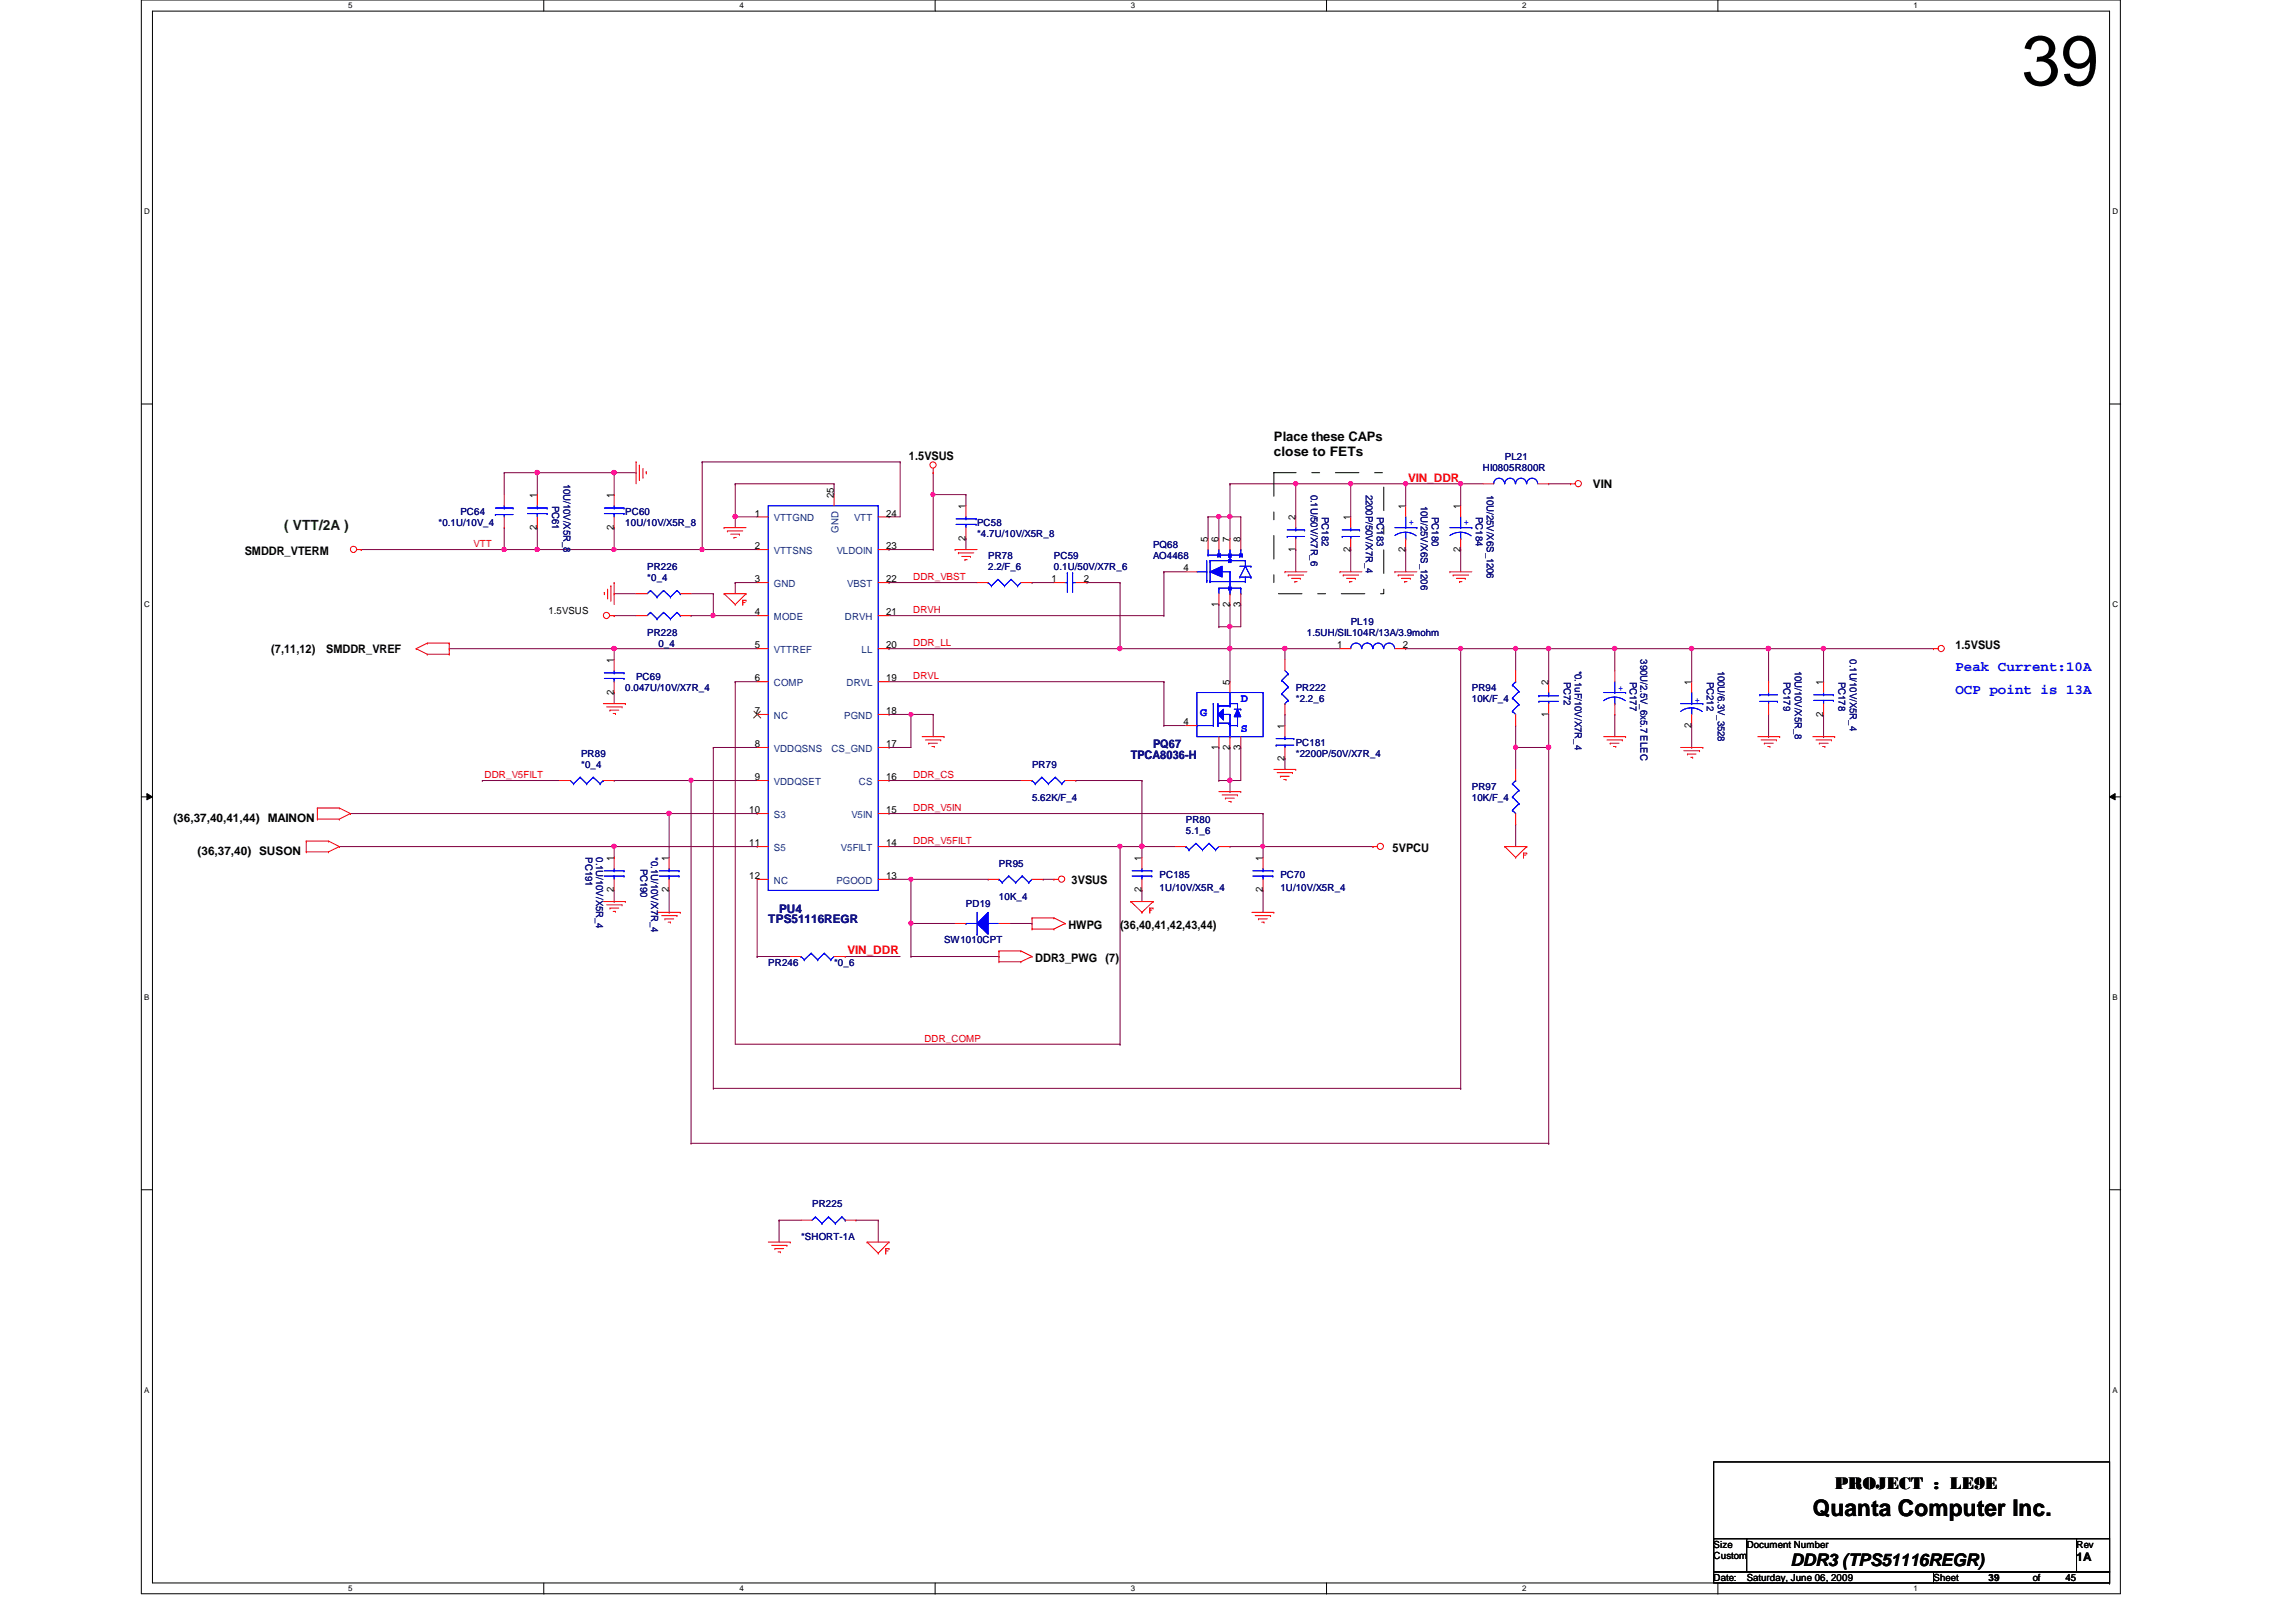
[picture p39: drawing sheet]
<svg xmlns="http://www.w3.org/2000/svg" width="297mm" height="210mm" viewBox="0 0 297 210" stroke-linecap="round" stroke-linejoin="round" font-family="sans-serif">
<defs><g id="words">
<text font-size="9.1" x="261.5" y="11">39</text>
<text font-size="3" x="234.5" y="196.2">Quanta Computer Inc.</text>
<g font-size="2.2">
<text x="237.4" y="192.7">PROJECT : LE9E</text>
<text x="231.6" y="202.6">DDR3 (TPS51116REGR)</text>
</g>
<text font-size="1.8" fill="#004000" x="36.8" y="68.6">( VTT/2A )</text>
<g font-size="1.8" fill="#00f">
<text x="253" y="86.9">Peak Current:10A</text>
<text x="253" y="89.7">OCP point is 13A</text>
</g>
<g font-size="1.7">
<text x="164.8" y="57.1">Place these CAPs</text>
<text x="164.8" y="59.1">close to FETs</text>
</g>
<g font-size="1.5">
<text x="117.6" y="59.5">1.5VSUS</text>
<text x="206.1" y="63.2">VIN</text>
<text x="31.7" y="71.9">SMDDR_VTERM</text>
<text x="253" y="83.9">1.5VSUS</text>
<text x="35.1" y="84.5">(7,11,12)</text>
<text x="42.2" y="84.5">SMDDR_VREF</text>
<text x="22.4" y="106.4">(36,37,40,41,44) MAINON</text>
<text x="25.6" y="110.7">(36,37,40) SUSON</text>
<text x="180.2" y="110.3">5VPCU</text>
<text x="138.6" y="114.4">3VSUS</text>
<text x="133.9" y="124.5">DDR3_PWG (7)</text>
<text x="138.2" y="120.2">HWPG</text>
<text x="144.9" y="120.2">(36,40,41,42,43,44)</text>
<text x="268.6" y="202">1A</text>
</g>
<g font-size="1.5" fill="#f00">
<text x="182.2" y="62.3">VIN_DDR</text>
<text x="109.6" y="123.5">VIN_DDR</text>
</g>
<g font-size="1.5" fill="#00f">
<text x="155.3" y="92.6">G</text>
<text x="160.5" y="90.9">D</text>
<text x="160.5" y="94.7">S</text>
</g>
<g font-size="1.5" fill="#000080">
<text x="146.3" y="98.2">TPCA8036-H</text>
<text x="149.2" y="96.8">PQ67</text>
<text x="99.4" y="119.5">TPS51116REGR</text>
<text x="100.8" y="118.1">PU4</text>
</g>
<g font-size="1.3" fill="#000080">
<text x="194.7" y="59.5">PL21</text>
<text x="71.5" y="65.4" transform="rotate(90 71.5 65.4)">PC61</text>
<text x="72.9" y="62.6" transform="rotate(90 72.9 62.6)">10U/10V/X5R_8</text>
<text x="169.6" y="64" transform="rotate(90 169.6 64)">0.1U/50V/X7R_6</text>
<text x="176.7" y="64" transform="rotate(90 176.7 64)">2200P/50V/X7R_4</text>
<text x="183.8" y="65.4" transform="rotate(90 183.8 65.4)">10U/25V/X6S_1206</text>
<text x="191.9" y="61">HI0805R800R</text>
<text x="192.4" y="64" transform="rotate(90 192.4 64)">10U/25V/X6S_1206</text>
<text x="56.7" y="68.1">*0.1U/10V_4</text>
<text x="59.6" y="66.6">PC64</text>
<text x="80.9" y="66.6">PC60</text>
<text x="80.9" y="68.1">10U/10V/X5R_8</text>
<text x="126.4" y="68.1">PC58</text>
<text x="126.4" y="69.5">*4.7U/10V/X5R_8</text>
<text x="149.2" y="70.9">PQ68</text>
<text x="171" y="66.9" transform="rotate(90 171 66.9)">PC182</text>
<text x="178.1" y="66.9" transform="rotate(90 178.1 66.9)">PC183</text>
<text x="185.2" y="66.9" transform="rotate(90 185.2 66.9)">PC180</text>
<text x="190.9" y="66.9" transform="rotate(90 190.9 66.9)">PC184</text>
<text x="83.7" y="73.7">PR226</text>
<text x="83.7" y="75.2">*0_4</text>
<text x="127.8" y="72.3">PR78</text>
<text x="127.8" y="73.7">2.2/F_6</text>
<text x="136.4" y="72.3">PC59</text>
<text x="136.4" y="73.7">0.1U/50V/X7R_6</text>
<text x="149.2" y="72.3">AO4468</text>
<text x="83.7" y="82.3">PR228</text>
<text x="85.2" y="83.7">0_4</text>
<text x="169.1" y="82.3">1.5UH/SIL104R/13A/3.9mohm</text>
<text x="174.7" y="80.9">PL19</text>
<text x="80.9" y="89.4">0.047U/10V/X7R_4</text>
<text x="82.3" y="88">PC69</text>
<text x="167.6" y="89.4">PR222</text>
<text x="190.4" y="89.4">PR94</text>
<text x="202.3" y="88.2" transform="rotate(90 202.3 88.2)">PC72</text>
<text x="203.7" y="86.8" transform="rotate(90 203.7 86.8)">*0.1uF/10V/X7R_4</text>
<text x="210.9" y="88.2" transform="rotate(90 210.9 88.2)">PC177</text>
<text x="212.3" y="85.3" transform="rotate(90 212.3 85.3)">390U/2.5V_6x5.7 ELEC</text>
<text x="220.8" y="88.2" transform="rotate(90 220.8 88.2)">PC212</text>
<text x="222.2" y="86.8" transform="rotate(90 222.2 86.8)">100U/6.3V_3528</text>
<text x="230.8" y="88.2" transform="rotate(90 230.8 88.2)">PC179</text>
<text x="232.2" y="86.8" transform="rotate(90 232.2 86.8)">10U/10V/X5R_8</text>
<text x="237.9" y="88.2" transform="rotate(90 237.9 88.2)">PC178</text>
<text x="239.3" y="85.3" transform="rotate(90 239.3 85.3)">0.1U/10V/X5R_4</text>
<text x="167.6" y="90.8">*2.2_6</text>
<text x="190.4" y="90.8">10K/F_4</text>
<text x="75.2" y="97.9">PR89</text>
<text x="75.2" y="99.4">*0_4</text>
<text x="133.5" y="99.4">PR79</text>
<text x="167.6" y="96.5">PC181</text>
<text x="167.6" y="97.9">*2200P/50V/X7R_4</text>
<text x="133.5" y="103.6">5.62K/F_4</text>
<text x="153.4" y="106.5">PR80</text>
<text x="153.4" y="107.9">5.1_6</text>
<text x="190.4" y="102.2">PR97</text>
<text x="190.4" y="103.6">10K/F_4</text>
<text x="75.7" y="111" transform="rotate(90 75.7 111)">PC191</text>
<text x="77.1" y="111" transform="rotate(90 77.1 111)">0.1U/10V/X5R_4</text>
<text x="82.8" y="112.4" transform="rotate(90 82.8 112.4)">PC190</text>
<text x="84.2" y="111" transform="rotate(90 84.2 111)">*0.1U/10V/X7R_4</text>
<text x="129.2" y="112.1">PR95</text>
<text x="150" y="113.6">PC185</text>
<text x="165.6" y="113.6">PC70</text>
<text x="125" y="117.4">PD19</text>
<text x="129.2" y="116.4">10K_4</text>
<text x="150" y="115.3">1U/10V/X5R_4</text>
<text x="165.6" y="115.3">1U/10V/X5R_4</text>
<text x="99.4" y="125">PR246</text>
<text x="107.9" y="125">*0_6</text>
<text x="122.1" y="122.1">SW1010CPT</text>
<text x="103.6" y="160.5">*SHORT-1A</text>
<text x="105.1" y="156.3">PR225</text>
</g>
<g font-size="1.3">
<text x="69.5" y="64.4" transform="rotate(-90 69.5 64.4)">1</text>
<text x="79.4" y="64.4" transform="rotate(-90 79.4 64.4)">1</text>
<text x="107.9" y="64.4" transform="rotate(-90 107.9 64.4)">25</text>
<text x="124.9" y="65.9" transform="rotate(-90 124.9 65.9)">1</text>
<text x="181.8" y="65.9" transform="rotate(-90 181.8 65.9)">1</text>
<text x="188.9" y="65.9" transform="rotate(-90 188.9 65.9)">1</text>
<text x="69.5" y="68.6" transform="rotate(-90 69.5 68.6)">2</text>
<text x="79.4" y="68.6" transform="rotate(-90 79.4 68.6)">2</text>
<text x="97.7" y="71.1">2</text>
<text x="97.7" y="66.8">1</text>
<text x="114.6" y="66.8">24</text>
<text x="114.6" y="71.1">23</text>
<text x="124.9" y="70" transform="rotate(-90 124.9 70)">2</text>
<text x="156.2" y="70.1" transform="rotate(-90 156.2 70.1)">5</text>
<text x="157.6" y="70.1" transform="rotate(-90 157.6 70.1)">6</text>
<text x="159.1" y="70.1" transform="rotate(-90 159.1 70.1)">7</text>
<text x="160.5" y="70.1" transform="rotate(-90 160.5 70.1)">8</text>
<text x="167.6" y="71.4" transform="rotate(-90 167.6 71.4)">1</text>
<text x="167.6" y="67.3" transform="rotate(-90 167.6 67.3)">2</text>
<text x="174.7" y="71.4" transform="rotate(-90 174.7 71.4)">2</text>
<text x="174.7" y="67.3" transform="rotate(-90 174.7 67.3)">1</text>
<text x="181.8" y="71.4" transform="rotate(-90 181.8 71.4)">2</text>
<text x="188.9" y="71.4" transform="rotate(-90 188.9 71.4)">2</text>
<text x="97.7" y="75.4">3</text>
<text x="114.6" y="75.4">22</text>
<text x="136.1" y="75.4">1</text>
<text x="140.2" y="75.4">2</text>
<text x="153.1" y="74">4</text>
<text x="70.9" y="79.4">1.5VSUS</text>
<text x="97.7" y="79.6">4</text>
<text x="97.7" y="83.9">5</text>
<text x="114.6" y="83.9">20</text>
<text x="114.6" y="79.6">21</text>
<text x="157.6" y="78.5" transform="rotate(-90 157.6 78.5)">1</text>
<text x="159.1" y="78.5" transform="rotate(-90 159.1 78.5)">2</text>
<text x="160.5" y="78.5" transform="rotate(-90 160.5 78.5)">3</text>
<text x="173" y="83.9">1</text>
<text x="181.5" y="83.9">2</text>
<text x="79.4" y="89.9" transform="rotate(-90 79.4 89.9)">2</text>
<text x="79.4" y="85.8" transform="rotate(-90 79.4 85.8)">1</text>
<text x="97.7" y="88.2">6</text>
<text x="114.6" y="88.2">19</text>
<text x="159.1" y="88.6" transform="rotate(-90 159.1 88.6)">5</text>
<text x="200.3" y="88.6" transform="rotate(-90 200.3 88.6)">2</text>
<text x="218.8" y="88.6" transform="rotate(-90 218.8 88.6)">1</text>
<text x="235.9" y="88.6" transform="rotate(-90 235.9 88.6)">1</text>
<text x="97.7" y="92.4">7</text>
<text x="114.6" y="92.4">18</text>
<text x="153.1" y="93.9">4</text>
<text x="166.2" y="94.3" transform="rotate(-90 166.2 94.3)">1</text>
<text x="200.3" y="92.8" transform="rotate(-90 200.3 92.8)">1</text>
<text x="218.8" y="94.1" transform="rotate(-90 218.8 94.1)">2</text>
<text x="235.9" y="92.8" transform="rotate(-90 235.9 92.8)">2</text>
<text x="97.7" y="101">9</text>
<text x="97.7" y="96.7">8</text>
<text x="114.6" y="96.7">17</text>
<text x="114.6" y="101">16</text>
<text x="157.6" y="97" transform="rotate(-90 157.6 97)">1</text>
<text x="159.1" y="97" transform="rotate(-90 159.1 97)">2</text>
<text x="160.5" y="97" transform="rotate(-90 160.5 97)">3</text>
<text x="166.2" y="98.4" transform="rotate(-90 166.2 98.4)">2</text>
<text x="96.9" y="105.2">10</text>
<text x="114.6" y="105.2">15</text>
<text x="79.4" y="111.4" transform="rotate(-90 79.4 111.4)">1</text>
<text x="86.5" y="111.4" transform="rotate(-90 86.5 111.4)">1</text>
<text x="96.9" y="113.7">12</text>
<text x="96.9" y="109.5">11</text>
<text x="114.6" y="109.5">14</text>
<text x="114.6" y="113.7">13</text>
<text x="147.7" y="111.4" transform="rotate(-90 147.7 111.4)">1</text>
<text x="163.4" y="111.4" transform="rotate(-90 163.4 111.4)">1</text>
<text x="79.4" y="115.5" transform="rotate(-90 79.4 115.5)">2</text>
<text x="86.5" y="115.5" transform="rotate(-90 86.5 115.5)">2</text>
<text x="147.7" y="115.5" transform="rotate(-90 147.7 115.5)">2</text>
<text x="163.4" y="115.5" transform="rotate(-90 163.4 115.5)">2</text>
<text x="221.7" y="201.8">Custom</text>
<text x="221.7" y="200.3">Size</text>
<text x="226" y="200.3">Document Number</text>
<text x="268.6" y="200.3">Rev</text>
<text x="221.7" y="204.6">Date:</text>
<text x="226" y="204.6">Saturday, June 06, 2009</text>
<text x="250.1" y="204.6">Sheet</text>
<text x="257.3" y="204.6">39</text>
<text x="263" y="204.6">of</text>
<text x="267.2" y="204.6">45</text>
</g>
<g font-size="1.3" fill="#f00">
<text x="61.3" y="70.8">VTT</text>
<text x="118.1" y="75.1">DDR_VBST</text>
<text x="118.1" y="83.7">DDR_LL</text>
<text x="118.1" y="79.4">DRVH</text>
<text x="118.1" y="87.9">DRVL</text>
<text x="62.7" y="100.7">DDR_V5FILT</text>
<text x="118.1" y="100.7">DDR_CS</text>
<text x="118.1" y="105">DDR_V5IN</text>
<text x="118.1" y="109.3">DDR_V5FILT</text>
<text x="119.6" y="134.8">DDR_COMP</text>
</g>
<g font-size="1.3" fill="#004080">
<text x="100.1" y="71.7">VTTSNS</text>
<text x="100.1" y="67.5">VTTGND</text>
<text x="108.2" y="71.7">VLDOIN</text>
<text x="108.5" y="68.9" transform="rotate(-90 108.5 68.9)">GND</text>
<text x="110.5" y="67.5">VTT</text>
<text x="100.1" y="76">GND</text>
<text x="109.6" y="76">VBST</text>
<text x="100.1" y="80.3">MODE</text>
<text x="109.3" y="80.3">DRVH</text>
<text x="100.1" y="88.8">COMP</text>
<text x="100.1" y="84.5">VTTREF</text>
<text x="109.5" y="88.8">DRVL</text>
<text x="111.5" y="84.5">LL</text>
<text x="100.1" y="93">NC</text>
<text x="109.2" y="93">PGND</text>
<text x="100.1" y="101.6">VDDQSET</text>
<text x="100.1" y="97.3">VDDQSNS</text>
<text x="107.6" y="97.3">CS_GND</text>
<text x="111.1" y="101.6">CS</text>
<text x="100.1" y="105.9">S3</text>
<text x="110.1" y="105.9">V5IN</text>
<text x="100.1" y="110.2">S5</text>
<text x="108.8" y="110.2">V5FILT</text>
<text x="100.1" y="114.4">NC</text>
<text x="108.2" y="114.4">PGOOD</text>
</g>
<g font-size="1.3" fill="#00f">
<text x="182.3" y="67.9">+</text>
<text x="189.4" y="67.9">+</text>
<text x="209.3" y="89.4">+</text>
<text x="219.3" y="91">+</text>
</g>
<g font-size="1">
<text x="45" y="1.1">5</text>
<text x="95.7" y="1.1">4</text>
<text x="146.3" y="1.1">3</text>
<text x="196.9" y="1.1">2</text>
<text x="247.6" y="1.1">1</text>
<text x="18.7" y="27.7">D</text>
<text x="273.3" y="27.7">D</text>
<text x="18.7" y="78.6">C</text>
<text x="273.3" y="78.6">C</text>
<text x="18.7" y="129.4">B</text>
<text x="273.3" y="129.4">B</text>
<text x="18.7" y="180.3">A</text>
<text x="273.3" y="180.3">A</text>
<text x="45" y="205.9">5</text>
<text x="95.7" y="205.9">4</text>
<text x="146.3" y="205.9">3</text>
<text x="196.9" y="205.9">2</text>
<text x="247.6" y="205.9">1</text>
</g>
</g></defs>
<path d="M18.3 0h256v206.2h-256zM19.7 1.4h253.2v203.5h-253.2z" fill="none" stroke="#000" stroke-width=".13"/>
<g fill="#fff">
<path d="M45 .2h.6v1.1h-.6z"/>
<path d="M45 205h.6v1.2h-.6z"/>
</g>
<path d="M70.4 0v1.4M70.4 204.9v1.4" fill="none" stroke="#000" stroke-width=".13"/>
<g fill="#fff">
<path d="M95.7 .2h.5v1.1h-.5z"/>
<path d="M95.7 205h.5v1.2h-.5z"/>
</g>
<path d="M121 0v1.4M121 204.9v1.4" fill="none" stroke="#000" stroke-width=".13"/>
<g fill="#fff">
<path d="M146.3 .2h.6v1.1h-.6z"/>
<path d="M146.3 205h.6v1.2h-.6z"/>
</g>
<path d="M171.6 0v1.4M171.6 204.9v1.4" fill="none" stroke="#000" stroke-width=".13"/>
<g fill="#fff">
<path d="M196.9 .2h.6v1.1h-.6z"/>
<path d="M196.9 205h.6v1.2h-.6z"/>
</g>
<path d="M222.2 0v1.4M222.2 204.9v1.4" fill="none" stroke="#000" stroke-width=".13"/>
<g fill="#fff">
<path d="M247.6 .2h.5v1.1h-.5z"/>
<path d="M247.6 205h.5v1.2h-.5z"/>
<path d="M18.7 26.8h.7v1.2h-.7z"/>
<path d="M273.3 26.8h.7v1.2h-.7z"/>
<path d="M18.7 77.7h.7v1.1h-.7z"/>
<path d="M273.3 77.7h.7v1.1h-.7z"/>
</g>
<path d="M18.3 52.3h1.4M272.9 52.3h1.5" fill="none" stroke="#000" stroke-width=".13"/>
<g fill="#fff">
<path d="M18.7 128.5h.6v1.2h-.6z"/>
<path d="M273.3 128.5h.7v1.2h-.7z"/>
</g>
<path d="M18.3 103.1h1.4M19 102.7l.7 .4-.7 .4zM272.9 103.1l.7-.4v.8zM272.9 103.1h1.5" fill="none" stroke="#000" stroke-width=".13"/>
<path d="M19 102.7l.7 .4-.7 .4zM272.9 103.1l.7-.4v.8z" fill="#000"/>
<g fill="#fff">
<path d="M18.7 179.4h.6v1.1h-.6z"/>
<path d="M273.3 179.4h.6v1.1h-.6z"/>
</g>
<path d="M18.3 154h1.4M272.9 154h1.5" fill="none" stroke="#000" stroke-width=".13"/>
<path d="M167.6 71.1h.1M167.6 62.6h.1M167.6 62.6v4.3M167.6 71.1v2.9M167.6 62.6h7.1M174.7 62.6h.1M174.7 71.1h.1M174.7 62.6v4.3M174.7 71.1v2.9" fill="none" stroke="#800040" stroke-width=".13"/>
<circle cx="167.6" cy="62.6" r=".27" fill="#f0f"/>
<circle cx="167.6" cy="62.6" r=".27" fill="none" stroke="#f0f" stroke-width=".13"/>
<path d="M174.7 62.6h.1M174.7 62.6h7.2M181.9 62.6h.1M181.9 62.6v2.8" fill="none" stroke="#800040" stroke-width=".13"/>
<circle cx="181.8" cy="62.6" r=".27" fill="#f0f"/>
<circle cx="181.8" cy="62.6" r=".27" fill="none" stroke="#f0f" stroke-width=".13"/>
<circle cx="174.7" cy="62.6" r=".27" fill="#f0f"/>
<circle cx="174.7" cy="62.6" r=".27" fill="none" stroke="#f0f" stroke-width=".13"/>
<path d="M159.1 62.6h.1M159.1 62.6h8.5M181.9 71.1h.1M181.9 71.1v2.9M189 62.6h.1M189 71.1h.1M189 62.6h2.9M189 62.6v2.8M189 71.1v2.9M200.4 62.6h.1M200.4 62.6h2.8" fill="none" stroke="#800040" stroke-width=".13"/>
<circle cx="189" cy="62.6" r=".27" fill="#f0f"/>
<circle cx="189" cy="62.6" r=".27" fill="none" stroke="#f0f" stroke-width=".13"/>
<path d="M181.9 62.6h.1M181.9 62.6h7.1M166.2 83.9h.1M166.2 83.9v1.4M166.2 83.9h7.2M228.8 83.9h21.3M235.9 83.9h.1M250.1 83.9h.1" fill="none" stroke="#800040" stroke-width=".13"/>
<circle cx="228.8" cy="83.9" r=".29" fill="#f0f"/>
<circle cx="228.8" cy="83.9" r=".29" fill="none" stroke="#f0f" stroke-width=".13"/>
<circle cx="235.9" cy="83.9" r=".29" fill="#f0f"/>
<circle cx="235.9" cy="83.9" r=".29" fill="none" stroke="#f0f" stroke-width=".13"/>
<g fill="none" stroke="#800040" stroke-width=".13">
<path d="M200.4 83.9h8.5M208.9 92.5h.1M208.9 83.9h.1M208.9 83.9v2.9M208.9 92.5v2.8M228.8 88.2h.1M228.8 95.3h.1M228.8 83.9v4.3M228.8 92.5v2.8M235.9 88.2h.1M235.9 95.3h.1M235.9 83.9v4.3"/>
<path d="M235.9 92.5v2.8"/>
</g>
<circle cx="200.3" cy="83.9" r=".29" fill="#f0f"/>
<circle cx="200.3" cy="83.9" r=".29" fill="none" stroke="#f0f" stroke-width=".13"/>
<circle cx="208.9" cy="83.9" r=".29" fill="#f0f"/>
<circle cx="208.9" cy="83.9" r=".29" fill="none" stroke="#f0f" stroke-width=".13"/>
<path d="M107.9 62.6h.1M107.9 62.6v1.4M115 96.7h.1M117.9 92.5h.1M117.9 92.5v4.2h-2.9" fill="none" stroke="#800040" stroke-width=".13"/>
<circle cx="117.9" cy="92.5" r=".26" fill="#f0f"/>
<circle cx="117.9" cy="92.5" r=".26" fill="none" stroke="#f0f" stroke-width=".13"/>
<g fill="none" stroke="#800040" stroke-width=".13">
<path d="M90.8 71.1h.1M90.8 71.1h7.2M95.1 66.9h.1M95.1 75.4h.1M95.1 75.4h2.9M95.1 66.9h2.9M95.1 66.9v1.4M95.1 75.4v1.4M115 71.1h.1M115 71.1h5.7M125 64h.1M125 64v1.4"/>
<path d="M140.6 75.4h.1M140.6 75.4h4.3M79.5 83.9h.1M79.5 83.9h18.5M117.9 92.5h.1M117.9 92.5h2.8M62.4 101h.1M62.4 101h9.9M147.7 109.6h.1M147.7 109.6v1.4"/>
</g>
<circle cx="90.8" cy="71.1" r=".27" fill="#f0f"/>
<circle cx="90.8" cy="71.1" r=".27" fill="none" stroke="#f0f" stroke-width=".13"/>
<path d="M79.5 89.6h.1M79.5 83.9h.1M79.5 83.9v1.4M79.5 89.6v1.5" fill="none" stroke="#800040" stroke-width=".13"/>
<circle cx="79.4" cy="83.9" r=".29" fill="#f0f"/>
<circle cx="79.4" cy="83.9" r=".29" fill="none" stroke="#f0f" stroke-width=".13"/>
<path d="M90.8 59.8h.1M90.8 59.8h25.7M90.8 59.8v11.3M116.5 59.8h.1M116.5 59.8v7.1M115 92.5h.1M115 92.5h2.9M120.7 92.5h.1M120.7 92.5v2.8M115 113.8h2.9M117.9 113.8h.1" fill="none" stroke="#800040" stroke-width=".13"/>
<circle cx="117.9" cy="113.8" r=".26" fill="#f0f"/>
<circle cx="117.9" cy="113.8" r=".26" fill="none" stroke="#f0f" stroke-width=".13"/>
<path d="M120.7 71.1h.1M120.7 61.2h.1M120.7 64h.1M120.7 61.2v9.9M120.7 64h4.3M115 105.3h.1M115 105.3h48.4M163.4 109.6h.1M163.4 109.6v1.4" fill="none" stroke="#800040" stroke-width=".13"/>
<circle cx="120.7" cy="64" r=".26" fill="#f0f"/>
<circle cx="120.7" cy="64" r=".26" fill="none" stroke="#f0f" stroke-width=".13"/>
<g fill="none" stroke="#800040" stroke-width=".13">
<path d="M95.1 62.6h.1M95.1 62.6v4.3M115 75.4h.1M115 75.4h11.4M92.3 96.7h.1M92.3 96.7v44.1M92.3 96.7h5.7M95.1 88.2h.1M95.1 88.2v46.9M95.1 88.2h2.9M144.9 109.6v25.5M144.9 135.1h.1"/>
<path d="M92.3 140.8h.1"/>
</g>
<circle cx="95.1" cy="66.8" r=".27" fill="#f0f"/>
<circle cx="95.1" cy="66.8" r=".27" fill="none" stroke="#f0f" stroke-width=".13"/>
<path d="M95.1 62.6h.1M95.1 62.6h12.8M115 66.9h.1M115 66.9h1.5M133.5 75.4h.1M133.5 75.4h2.9M115 101h.1M115 101h17.1M139.2 101h.1M139.2 101h8.5M147.7 109.6h.1M147.7 109.6h4.3" fill="none" stroke="#800040" stroke-width=".13"/>
<circle cx="147.7" cy="109.5" r=".27" fill="#f0f"/>
<circle cx="147.7" cy="109.5" r=".27" fill="none" stroke="#f0f" stroke-width=".13"/>
<path d="M147.7 101h.1M147.7 101v8.6" fill="none" stroke="#800040" stroke-width=".13"/>
<circle cx="147.7" cy="109.5" r=".27" fill="#f0f"/>
<circle cx="147.7" cy="109.5" r=".27" fill="none" stroke="#f0f" stroke-width=".13"/>
<path d="M79.5 71.1h.1M79.5 71.1h11.3" fill="none" stroke="#800040" stroke-width=".13"/>
<circle cx="79.4" cy="71.1" r=".27" fill="#f0f"/>
<circle cx="79.4" cy="71.1" r=".27" fill="none" stroke="#f0f" stroke-width=".13"/>
<path d="M79.5 111h.1M79.5 109.6v1.4M117.9 119.5h.1M117.9 113.8v5.7M135 113.8h.1M135 113.8h1.4M117.9 123.8h11.3M129.2 123.8h.1" fill="none" stroke="#800040" stroke-width=".13"/>
<circle cx="117.8" cy="119.5" r=".27" fill="#f0f"/>
<circle cx="117.8" cy="119.5" r=".27" fill="none" stroke="#f0f" stroke-width=".13"/>
<path d="M125 69.7h.1M125 69.7v1.4M144.9 83.9h.1M144.9 83.9h14.2" fill="none" stroke="#800040" stroke-width=".13"/>
<circle cx="159.1" cy="83.9" r=".29" fill="#f0f"/>
<circle cx="159.1" cy="83.9" r=".29" fill="none" stroke="#f0f" stroke-width=".13"/>
<circle cx="144.9" cy="83.9" r=".29" fill="#f0f"/>
<circle cx="144.9" cy="83.9" r=".29" fill="none" stroke="#f0f" stroke-width=".13"/>
<g fill="none" stroke="#800040" stroke-width=".13">
<path d="M79.5 79.7h.1M79.5 79.7h2.8M92.3 79.7h.1M92.3 79.7h5.7M144.9 75.4h.1M144.9 75.4v8.5h-29.9M58.1 83.9h.1M58.1 83.9h21.4M115 83.9h.1M159.1 83.9h.1M159.1 83.9h7.1M95.1 135.1h49.8"/>
<path d="M144.9 135.1h.1"/>
</g>
<circle cx="166.2" cy="83.9" r=".29" fill="#f0f"/>
<circle cx="166.2" cy="83.9" r=".29" fill="none" stroke="#f0f" stroke-width=".13"/>
<path d="M189 83.9v56.9M92.3 140.8h96.7M189 140.8h.1" fill="none" stroke="#800040" stroke-width=".13"/>
<circle cx="189" cy="83.9" r=".27" fill="#f0f"/>
<circle cx="189" cy="83.9" r=".27" fill="none" stroke="#f0f" stroke-width=".13"/>
<g fill="none" stroke="#800040" stroke-width=".13">
<path d="M157.7 78.2h.1M157.7 78.2v2.9M159.1 66.9h.1M159.1 66.9v2.8M160.5 78.2h.1M160.5 78.2v2.9h-1.4M159.1 81.1h.1M166.2 92.5h.1M166.2 98.2h.1M166.2 92.5v1.4M166.2 98.2v1.4M189 83.9h.1"/>
<path d="M189 83.9h7.1M196.1 83.9h.1M196.1 83.9v2.9M200.4 83.9h.1M200.4 83.9v4.3M79.5 116.7h.1M79.5 115.2v1.5M147.7 115.2h.1M147.7 115.2v1.5M159.1 109.6h.1M159.1 109.6h4.3M163.4 115.2h.1"/>
<path d="M163.4 115.2v2.9M196.1 106.7h.1M196.1 106.7v2.9"/>
</g>
<circle cx="159.1" cy="66.8" r=".27" fill="#f0f"/>
<circle cx="159.1" cy="66.8" r=".27" fill="none" stroke="#f0f" stroke-width=".13"/>
<path d="M156.3 66.9h.1M156.3 66.9v2.8M156.3 66.9h1.4M157.7 66.9h.1M157.7 66.9v2.8" fill="none" stroke="#800040" stroke-width=".13"/>
<circle cx="157.7" cy="66.8" r=".27" fill="#f0f"/>
<circle cx="157.7" cy="66.8" r=".27" fill="none" stroke="#f0f" stroke-width=".13"/>
<path d="M115 79.7h35.6M150.6 74h.1M150.6 79.7h.1M150.6 74h2.8M150.6 74v5.7M159.1 66.9h.1M159.1 66.9h1.4M160.5 66.9h.1M160.5 66.9v2.8M159.1 81.1h.1M159.1 81.1v2.8" fill="none" stroke="#800040" stroke-width=".13"/>
<circle cx="159.1" cy="81.1" r=".27" fill="#f0f"/>
<circle cx="159.1" cy="81.1" r=".27" fill="none" stroke="#f0f" stroke-width=".13"/>
<g fill="none" stroke="#800040" stroke-width=".13">
<path d="M115 88.2h35.6M150.6 88.2h.1M150.6 93.9h.1M150.6 88.2v5.7M150.6 93.9h2.8M157.7 96.7h.1M157.7 96.7v4.3M159.1 83.9h.1M159.1 96.7h.1M159.1 83.9v4.3M159.1 96.7v4.3M160.5 96.7h.1"/>
<path d="M160.5 96.7v4.3h-1.4M159.1 101h.1"/>
</g>
<circle cx="159.1" cy="101" r=".29" fill="#f0f"/>
<circle cx="159.1" cy="101" r=".29" fill="none" stroke="#f0f" stroke-width=".13"/>
<path d="M157.7 66.9h.1M159.1 62.6h.1M159.1 78.2h.1M159.1 62.6v4.3h-1.4M159.1 78.2v2.9h-1.4M157.7 81.1h.1M196.1 83.9h.1M196.1 83.9h4.3M157.7 101h.1M157.7 101h1.4v1.4M159.1 102.4h.1" fill="none" stroke="#800040" stroke-width=".13"/>
<circle cx="196.1" cy="83.9" r=".27" fill="#f0f"/>
<circle cx="196.1" cy="83.9" r=".27" fill="none" stroke="#f0f" stroke-width=".13"/>
<path d="M65.2 68.3h.1M65.2 68.3v2.8M69.5 68.3h.1M69.5 71.1h.1M69.5 68.3v2.8M79.5 68.3h.1M79.5 68.3v2.8h-10" fill="none" stroke="#800040" stroke-width=".13"/>
<circle cx="69.5" cy="71.1" r=".27" fill="#f0f"/>
<circle cx="69.5" cy="71.1" r=".27" fill="none" stroke="#f0f" stroke-width=".13"/>
<path d="M65.2 71.1h.1M65.2 71.1h4.3" fill="none" stroke="#800040" stroke-width=".13"/>
<circle cx="65.2" cy="71.1" r=".27" fill="#f0f"/>
<circle cx="65.2" cy="71.1" r=".27" fill="none" stroke="#f0f" stroke-width=".13"/>
<path d="M46.7 71.1h.1M46.7 71.1h18.5M65.2 61.2h.1M65.2 61.2v2.8M65.2 61.2h4.3M69.5 61.2h.1" fill="none" stroke="#800040" stroke-width=".13"/>
<circle cx="69.5" cy="61.1" r=".29" fill="#f0f"/>
<circle cx="69.5" cy="61.1" r=".29" fill="none" stroke="#f0f" stroke-width=".13"/>
<path d="M69.5 64h.1M79.5 61.2h.1M79.5 61.2h-10v2.8" fill="none" stroke="#800040" stroke-width=".13"/>
<circle cx="79.4" cy="61.1" r=".29" fill="#f0f"/>
<circle cx="79.4" cy="61.1" r=".29" fill="none" stroke="#f0f" stroke-width=".13"/>
<path d="M79.5 64h.1M79.5 76.8h.1M79.5 76.8h2.8M82.3 61.2h.1M82.3 61.2h-2.8v2.8M89.4 76.8h2.9M92.3 76.8h.1M92.3 79.7h.1M92.3 76.8v2.9" fill="none" stroke="#800040" stroke-width=".13"/>
<circle cx="92.2" cy="79.6" r=".27" fill="#f0f"/>
<circle cx="92.2" cy="79.6" r=".27" fill="none" stroke="#f0f" stroke-width=".13"/>
<path d="M89.4 79.7h.1M89.4 79.7h2.9M196.1 96.7h.1M196.1 96.7h4.3M200.4 96.7h.1M200.4 92.5v4.2M89.4 101v47M89.4 148h.1M89.4 148h111M200.4 148h.1" fill="none" stroke="#800040" stroke-width=".13"/>
<circle cx="200.3" cy="96.7" r=".29" fill="#f0f"/>
<circle cx="200.3" cy="96.7" r=".29" fill="none" stroke="#f0f" stroke-width=".13"/>
<path d="M196.1 93.9h.1M196.1 93.9v2.8" fill="none" stroke="#800040" stroke-width=".13"/>
<circle cx="196.1" cy="96.7" r=".27" fill="#f0f"/>
<circle cx="196.1" cy="96.7" r=".27" fill="none" stroke="#f0f" stroke-width=".13"/>
<path d="M89.4 101h.1M89.4 101h8.6" fill="none" stroke="#800040" stroke-width=".13"/>
<circle cx="89.4" cy="101" r=".27" fill="#f0f"/>
<circle cx="89.4" cy="101" r=".27" fill="none" stroke="#f0f" stroke-width=".13"/>
<g fill="none" stroke="#800040" stroke-width=".13">
<path d="M181.9 83.9h.1M181.9 83.9h7.1M196.1 96.7h.1M196.1 96.7v2.9M200.4 96.7v51.3M79.5 101h.1M79.5 101h9.9M115 109.6h29.9M144.9 109.6h.1M100.8 157.9h.1M100.8 157.9v2.8M100.8 157.9h2.8"/>
<path d="M110.7 157.9h.1M110.7 157.9h2.9M113.6 157.9h.1M113.6 157.9v2.8M200.4 148h.1"/>
</g>
<circle cx="144.9" cy="109.5" r=".27" fill="#f0f"/>
<circle cx="144.9" cy="109.5" r=".27" fill="none" stroke="#f0f" stroke-width=".13"/>
<path d="M144.9 109.6h2.8M147.7 109.6h.1" fill="none" stroke="#800040" stroke-width=".13"/>
<circle cx="147.7" cy="109.5" r=".27" fill="#f0f"/>
<circle cx="147.7" cy="109.5" r=".27" fill="none" stroke="#f0f" stroke-width=".13"/>
<path d="M79.5 109.6h18.5M98 109.6h.1M117.9 119.5h.1M117.9 113.8h9.9M117.9 119.5h5.7M117.9 119.5v4.3M127.8 113.8h.1M130.7 119.5h2.8M133.5 119.5h.1M117.9 123.8h.1" fill="none" stroke="#800040" stroke-width=".13"/>
<circle cx="79.4" cy="109.5" r=".27" fill="#f0f"/>
<circle cx="79.4" cy="109.5" r=".27" fill="none" stroke="#f0f" stroke-width=".13"/>
<path d="M208.9 83.9h10M218.9 83.9h.1M86.6 118.1h.1M86.6 105.3h.1M86.6 105.3v5.7M86.6 115.2v2.9M86.6 105.3h11.4M98 105.3h.1" fill="none" stroke="#800040" stroke-width=".13"/>
<circle cx="218.8" cy="83.9" r=".29" fill="#f0f"/>
<circle cx="218.8" cy="83.9" r=".29" fill="none" stroke="#f0f" stroke-width=".13"/>
<path d="M218.9 83.9h.1M218.9 83.9v4.3M218.9 83.9h9.9M228.8 83.9h.1" fill="none" stroke="#800040" stroke-width=".13"/>
<circle cx="228.8" cy="83.9" r=".29" fill="#f0f"/>
<circle cx="228.8" cy="83.9" r=".29" fill="none" stroke="#f0f" stroke-width=".13"/>
<path d="M218.9 96.7h.1M218.9 93.9v2.8M98 113.8v10M163.4 109.6h14.2M177.6 109.6h.1M98 123.8h.1M98 123.8h4.2M109.3 123.8h.1M109.3 123.8h7.2" fill="none" stroke="#800040" stroke-width=".13"/>
<circle cx="163.4" cy="109.5" r=".26" fill="#f0f"/>
<circle cx="163.4" cy="109.5" r=".26" fill="none" stroke="#f0f" stroke-width=".13"/>
<path d="M45.3 105.3h41.3M86.6 105.3h.1M163.4 105.3h.1M163.4 105.3v4.3" fill="none" stroke="#800040" stroke-width=".13"/>
<circle cx="86.5" cy="105.3" r=".29" fill="#f0f"/>
<circle cx="86.5" cy="105.3" r=".29" fill="none" stroke="#f0f" stroke-width=".13"/>
<path d="M43.9 109.6h35.6M79.5 109.6h.1" fill="none" stroke="#800040" stroke-width=".13"/>
<g fill="none" stroke="#f00" stroke-width=".13">
<path d="M82.3 59.8h.1M82.3 59.8v2.8M46.2 71.1h.5M46.7 71.1h.1M78.2 76.7h.1M78.2 76.7v.3M78.6 77.4h.1M78.6 76.2v1.2M78.9 79.7h.6M79 75.8h.1M79 75.8v2M79.5 79.7h.1"/>
<path d="M79.5 75.4h.1M79.5 64v1.4M79.5 66.9v1.4M79.5 75.4v2.8M82.7 60.2h.1M82.7 60.2v2M83.2 61.8h.1M83.2 60.6v1.2M83.6 61h.1M83.6 61v.3M93.7 68.3h.1M93.7 76.8h.1"/>
<path d="M93.7 68.3h2.8M93.7 76.8h2.8M93.7 76.8l1.4 1.4M94.1 68.7h.1M94.1 68.7h2M94.5 69.1h1.2M95 69.6h.1M95 69.6h.2M95.1 78.2h.1M95.7 69.1h.1M96.1 77.7h.1M96.1 78.2h.1"/>
<path d="M96.1 78h.1M96.1 77.7h.4M96.1 77.7v.5M96.1 78h.3M96.5 76.8h.1M96.5 77.7h.1M96.5 76.8l-1.4 1.4M120.7 61.2h.1M120.7 60.6v.6M123.6 71.1h.1M123.6 71.1h2.8M124 71.5h.1"/>
<path d="M124 71.5h2M124.4 72h1.2M124.8 72.4h.1M124.8 72.4h.3M125.6 72h.1M166.2 74h.1M166.2 74h2.9M166.7 74.4h.1M166.7 74.4h2M167.1 74.8h1.1M167.5 75.3h.1M167.5 75.3h.3"/>
<path d="M168.2 74.8h.1M173.4 74h.1M173.4 74h2.8M173.8 74.4h.1M173.8 74.4h2M174.2 74.8h1.1M174.6 75.3h.1M174.6 75.3h.3M175.3 74.8h.1M180.5 74h.1M180.5 74h2.8M180.9 74.4h.1"/>
<path d="M180.9 74.4h2M181.3 74.8h1.2M181.7 75.3h.1M181.7 75.3h.3M182.5 74.8h.1M187.6 74h.1M187.6 74h2.8M188 74.4h.1M188 74.4h2M188.4 74.8h1.2M188.8 75.3h.1M188.8 75.3h.3"/>
<path d="M189.6 74.8h.1M203.2 62.6h.1M203.2 62.6h.6M53.8 83.9h.1M53.8 83.9l1.5 .8M55.3 84.7h.1M55.3 83.2h.1M55.3 84.7h2.8M55.3 83.2l-1.5 .7M55.3 83.2h2.8M58.1 83.2h.1M58.1 84.7h.1"/>
<path d="M58.1 83.2v1.5M78.1 91.1h2.8M78.5 91.5h2M78.9 91.9h.1M78.9 91.9h1.1M79.3 92.3h.3M79.6 92.3h.1M80.5 91.5h.1M80.9 91.1h.1M119.3 95.3h2.8M119.7 95.8h2M120.1 96.2h.1"/>
<path d="M120.1 96.2h1.2M120.6 96.6h.3M120.9 96.6h.1M121.7 95.8h.1M122.1 95.3h.1M164.8 99.6h2.8M165.2 100h2M167.2 100h.1M167.6 99.6h.1M207.5 95.3h2.8M207.9 95.8h2M208.3 96.2h.1"/>
<path d="M208.3 96.2h1.2M208.7 96.6h.3M209 96.6h.1M209.9 95.8h.1M210.3 95.3h.1M217.4 96.7h2.9M217.8 97.2h2.1M218.3 97.6h.1M218.3 97.6h1.1M218.7 98h.3M219 98h.1M219.9 97.2h.1"/>
<path d="M220.3 96.7h.1M227.4 95.3h2.8M227.8 95.8h2M228.3 96.2h.1M228.3 96.2h1.1M228.7 96.6h.3M229 96.6h.1M229.8 95.8h.1M230.2 95.3h.1M234.5 95.3h2.9M234.9 95.8h2M235.4 96.2h.1"/>
<path d="M235.4 96.2h1.1M235.8 96.6h.3M236.1 96.6h.1M236.9 95.8h.1M237.4 95.3h.1M250.1 83.9h.1M250.1 83.9h.6M39.6 110.2h.1M39.6 108.8h.1M39.6 110.2h2.9M39.6 108.8v1.4M39.6 108.8h2.9"/>
<path d="M41.1 106h.1M41.1 104.6h.1M41.1 106h2.8M41.1 104.6v1.4M41.1 104.6h2.8M42.5 110.2h.1M42.5 108.8h.1M42.5 108.8l1.4 .8M43.9 109.6h.1M43.9 106h.1M43.9 104.6h.1M43.9 109.6l-1.4 .6"/>
<path d="M43.9 104.6l1.4 .7M45.3 105.3h.1M45.3 105.3l-1.4 .7M78.1 116.7h2.8M78.5 117.1h2M78.9 117.5h.1M78.9 117.5h1.1M79.3 117.9h.3M79.6 117.9h.1M80.5 117.1h.1M80.9 116.7h.1M85.2 118.1h2.8"/>
<path d="M85.6 118.5h2M86 118.9h.1M86 118.9h1.2M86.4 119.3h.3M86.7 119.3h.1M87.6 118.5h.1M88 118.1h.1M133.5 118.8h.1M133.5 118.8h2.9M133.5 118.8v1.4M136.4 118.8h.1M136.4 113.8h.1"/>
<path d="M136.4 118.8l1.4 .7M136.4 113.8h.5M137.8 119.5h.1M137.8 119.5l-1.4 .7M146.3 116.7h.1M146.3 116.7h2.9M146.3 116.7l1.4 1.4M147.7 118.1h.1M148.8 117.5h.1M148.8 118.1h.1M148.8 117.8h.1M148.8 117.5h.4"/>
<path d="M148.8 117.5v.6M148.8 117.8h.2M149.2 116.7h.1M149.2 117.5h.1M149.2 116.7l-1.5 1.4M157.7 102.4h2.8M158.1 102.9h2M158.5 103.3h.1M158.5 103.3h1.2M159 103.7h.3M159.3 103.7h.1M160.1 102.9h.1"/>
<path d="M160.5 102.4h.1M162 118.1h2.8M162.4 118.5h2M162.8 118.9h.1M162.8 118.9h1.2M163.2 119.3h.3M163.5 119.3h.1M164.4 118.5h.1M164.8 118.1h.1M165.6 100.5h.1M165.6 100.5h1.2M166.1 100.9h.3"/>
<path d="M166.4 100.9h.1M177.6 109.6h.1M177.6 109.6h.6M194.7 109.6h.1M194.7 109.6h2.8M194.7 109.6l1.4 1.4M196.1 111h.1M197.1 110.4h.1M197.1 111h.1M197.1 110.7h.1M197.1 110.4h.4M197.1 110.4v.6"/>
<path d="M197.1 110.7h.3M197.5 109.6h.1M197.5 110.4h.1M197.5 109.6l-1.4 1.4M129.2 123.1h.1M129.2 124.5h.1M129.2 124.5h2.9M129.2 123.1h2.9M129.2 123.1v1.4M132.1 124.5h.1M132.1 123.1h.1M132.1 123.1l1.4 .7"/>
<path d="M133.5 123.8h.1M133.5 120.2h.1M133.5 123.8l-1.4 .7M133.5 120.2h2.9M136.4 120.2h.1M99.4 160.7h2.8M99.8 161.2h2M100.2 161.6h.1M100.2 161.6h1.2M100.7 162h.3M101 162h.1M101.8 161.2h.1"/>
<path d="M102.2 160.7h.1M112.2 160.7h.1M112.2 160.7h2.8M112.2 160.7l1.4 1.5M113.6 162.2h.1M114.6 161.6h.1M114.6 162.2h.1M114.6 161.9h.1M114.6 161.6h.4M114.6 161.6v.6M114.6 161.9h.3M115 160.7h.1"/>
<path d="M115 161.6h.1M115 160.7l-1.4 1.5"/>
<circle cx="45.7" cy="71.1" r=".4"/>
<circle cx="78.5" cy="79.6" r=".4"/>
<circle cx="120.7" cy="60.2" r=".4"/>
<circle cx="204.2" cy="62.6" r=".4"/>
<circle cx="251.1" cy="83.9" r=".4"/>
<circle cx="137.3" cy="113.8" r=".4"/>
<circle cx="178.6" cy="109.5" r=".4"/>
</g>
<path d="M221.7 189.2h51.2v14.2h-51.2zM221.7 199.1h51.2v4.3h-51.2zM226 199.1h.1M226 199.1v4.3M268.6 199.1h.1M268.6 199.1v4.3M221.7 203.4h51.2v1.5h-51.2zM250.1 203.4h.1M250.1 203.4v1.5M272.9 204.9h.1M272.9 203.4v1.5" fill="none" stroke="#000" stroke-width=".13"/>
<path d="M164.8 61.2h14.2v15.6h-14.2z" fill="none" stroke="#000" stroke-width=".13" stroke-dasharray="3 2 1 2"/>
<path d="M78.2 66.5h2.5M78.2 65.7h2.5M79.5 65.7h.1M79.5 66.5h.1M79.5 65.4v.3M79.5 66.5v.4M80.7 66.5h.1M80.7 65.7h.1" fill="none" stroke="#00f" stroke-width=".13"/>
<path d="M127.8 118.1v2.8l-1.4-1.4z" fill="#00f"/>
<path d="M125 119.5h.1M125 119.5h1.4M126.4 118.1v2.8M127.8 118.1v2.8l-1.4-1.4zM127.8 119.5h.1M127.8 119.5h1.4M126.4 120.9h.1" fill="none" stroke="#00f" stroke-width=".13"/>
<path d="M127.8 118.1v2.8l-1.4-1.4z" fill="#00f"/>
<g fill="none" stroke="#00f" stroke-width=".13">
<path d="M64.1 66.6h.1M64.1 66.6h2.3M64.1 65.7h2.3M65.2 65.7h.1M65.2 66.6h.1M65.2 65.4v.3M65.2 66.6v.3M66.4 65.7h.1M84.2 76.4h.1M84.2 76.4l-.5 .4M84.2 76.4l.8 .9M85 77.3h.1"/>
<path d="M85.8 76.4h.1M85.8 76.4l-.8 .9M85.8 76.4l.9 .9M86.7 77.3h.1M87.6 76.4h.1M87.6 76.4l-.9 .9M87.6 76.4l.4 .4M88 76.8h.1M137.8 75.4h.3M138.1 75.4h.1M138.1 74.1h.1M138.1 74.1v2.6"/>
<path d="M138.8 74.1h.1M138.8 75.4h.1M138.8 75.4h.4M138.8 74.1v2.6M166.5 69.4h.1M166.5 68.6h2.3M166.5 69.4h2.3M167.6 69.4h.1M167.6 68.6h.1M167.6 68.3v.3M167.6 69.4v.3M168.8 68.6h.1"/>
<path d="M187.6 68.3h2.8M189 69.7h.1M189 68.3h.1M189 68.9a2.28 2.28 0 0 1 1.3 .4M189 68.9a2.36 2.36 0 0 0-1.4 .4M189 66.9v1.4M189 68.9v.8M190.4 68.3h.1M195.7 92h.1M195.7 90.3h.1M195.7 88.6h.1M195.7 92l.4 .5"/>
<path d="M195.7 90.3l.8 .9M195.7 88.6l.8 .9M196.1 88.2h.1M196.1 88.2l-.4 .4M196.5 91.2h.1M196.5 89.5h.1M196.5 91.2l-.8 .8M196.5 89.5l-.8 .8M234.7 90.6h2.5M234.7 89.9h2.5M235.9 89.9h.1M235.9 90.6h.1"/>
<path d="M235.9 89.6v.3M235.9 90.6v.5M237.2 90.6h.1M237.2 89.9h.1M125 119.5h.1M125 119.5h1.4M126.4 118.1v2.8M127.8 118.1v2.8l-1.4-1.4zM127.8 119.5h.1M127.8 119.5h1.4M133.5 101h.1M133.5 101l.4 .4"/>
<path d="M133.9 101.4h.1M134.8 100.6h.1M134.8 100.6l.8 .8M134.8 100.6l-.9 .8M135.6 101.4h.1M136.5 100.6h.1M136.5 100.6l.9 .8M136.5 100.6l-.9 .8M137.4 101.4h.1M137.8 101l-.4 .4M153.4 109.6h.1M153.4 109.6l.4 .4"/>
<path d="M153.8 110h.1M154.7 109.1h.1M154.7 109.1l.9 .9M154.7 109.1l-.9 .9M155.6 110h.1M156.4 109.1h.1M156.4 109.1l.9 .9M156.4 109.1l-.8 .9M157.3 110h.1M157.7 109.6l-.4 .4M195.7 104.9h.1M195.7 103.1h.1"/>
<path d="M195.7 101.4h.1M195.7 104.9l.4 .4M195.7 103.1l.8 .9M195.7 101.4l.8 .9M196.1 101h.1M196.1 101l-.4 .4M196.5 104h.1M196.5 102.3h.1M196.5 104l-.8 .9M196.5 102.3l-.8 .8M103.6 123.8h.1M103.6 123.8l.5 .4"/>
<path d="M104.1 124.2h.1M104.9 123.4h.1M104.9 123.4l.9 .8M104.9 123.4l-.8 .8M105.8 124.2h.1M106.6 123.4h.1M106.6 123.4l.9 .8M106.6 123.4l-.8 .8M107.5 124.2h.1M107.9 123.8l-.4 .4M126.4 120.9h.1M105.5 157.5h.1"/>
<path d="M105.5 157.5l-.4 .4M105.5 157.5l.8 .8M106.3 158.3h.1M107.2 157.5h.1M107.2 157.5l-.9 .8M107.2 157.5l.9 .8M108.1 158.3h.1M108.9 157.5h.1M108.9 157.5l-.8 .8M108.9 157.5l.4 .4M109.3 157.9h.1"/>
</g>
<g fill="none" stroke="#f00" stroke-width=".13">
<path d="M65.2 64v1.4M65.2 66.9v1.4M82.3 76.8h1.4M88 76.8h1.4M136.4 75.4h1.4M139.2 75.4h1.4M167.6 66.9v1.4M167.6 69.7v1.4M189 65.4v1.5M189 69.7v1.4M196.1 86.8v1.4M196.1 92.5v1.4"/>
<path d="M196.1 99.6v1.4M235.9 88.2v1.4M235.9 91.1v1.4M123.6 119.5h1.4M129.2 119.5h1.5M132.1 101h1.4M137.8 101h1.4M152 109.6h1.4M157.7 109.6h1.4M196.1 105.3v1.4M102.2 123.8h1.4M107.9 123.8h1.4"/>
<path d="M103.6 157.9h1.5M109.3 157.9h1.4"/>
</g>
<path d="M157.6 92.5l.7-.7v1.4z" fill="#00f"/>
<path d="M157.6 92.5l.7-.7v1.4z" fill="none" stroke="#00f" stroke-width=".13"/>
<path d="M160.1 91.8l.4 1h-.8z" fill="#00f"/>
<g fill="none" stroke="#00f" stroke-width=".13">
<path d="M154.9 89.6h8.5v5.7h-8.5zM154.9 93.9h2.1M157 93.9h.1M157 91.1h.1M157 91.1v2.8M157.6 93.9h.1M157.6 91.4h.1M157.6 91.1v2.8M157.6 91.4h1.5M157.6 93.6h1.5M157.7 91.4h.1M158.3 92.5h.8"/>
<path d="M159 93.6h.1M159.1 91.4h.1M159.1 92.5h.1M159.1 93.9h.1M159.1 93.6h.1M159.1 89.6h.1M159.1 95.3h.1M159.1 89.6v1.8M159.1 92.5v2.8M159.1 93.9h1M159.1 91.1h1M159.7 91.8h.8"/>
<path d="M160.1 91.8l.4 1h-.8zM160.1 91.1h.1M160.1 91.8h.1M160.1 93.9h.1M160.1 91.1v.7M160.1 92.8v1.1M160.5 91.8h.1"/>
</g>
<path d="M157.6 92.5l.7-.7v1.4z" fill="#00f"/>
<path d="M157.6 92.5l.7-.7v1.4z" fill="none" stroke="#00f" stroke-width=".13"/>
<path d="M160.1 91.8l.4 1h-.8z" fill="#00f"/>
<g fill="none" stroke="#00f" stroke-width=".13">
<path d="M68.2 66.5h2.6M68.2 65.7h2.6M69.5 65.7h.1M69.5 66.5h.1M69.5 65.4v.3M69.5 66.5v.4M70.8 66.5h.1M70.8 65.7h.1M84.2 79.2h.1M84.2 79.2l-.5 .5M84.2 79.2l.8 .9M85.8 79.2h.1"/>
<path d="M85.8 79.2l-.8 .9M85.8 79.2l.9 .9M87.6 79.2h.1M87.6 79.2l-.9 .9M87.6 79.2l.4 .5M88 79.7h.1M78.2 87.8h2.5M78.2 87.1h2.5M79.5 87.1h.1M79.5 87.8h.1M79.5 86.8v.3M79.5 87.8v.4"/>
<path d="M80.7 87.8h.1M80.7 87.1h.1M85 80.1h.1M86.7 80.1h.1M154.9 89.6h8.5v5.7h-8.5zM154.9 93.9h2.1M157 93.9h.1M157 91.1h.1M157 91.1v2.8M157.6 93.9h.1M157.6 91.4h.1M157.6 91.1v2.8"/>
<path d="M157.6 91.4h1.5M157.6 93.6h1.5M157.7 91.4h.1M158.3 92.5h.8M159 93.6h.1M159.1 91.4h.1M159.1 92.5h.1M159.1 93.9h.1M159.1 93.6h.1M159.1 89.6h.1M159.1 95.3h.1M159.1 89.6v1.8"/>
<path d="M159.1 92.5v2.8M159.1 93.9h1M159.1 91.1h1M159.7 91.8h.8M160.1 91.8l.4 1h-.8zM160.1 91.1h.1M160.1 91.8h.1M160.1 93.9h.1M160.1 91.1v.7M160.1 92.8v1.1M160.5 91.8h.1M165.1 96.4h.1"/>
<path d="M165.1 96.4h2.3M165.1 95.6h2.3M166.2 95.6h.1M166.2 96.4h.1M166.2 95.3v.3M166.2 96.4v.3M167.4 95.6h.1M199.1 90h.1M199.1 90.8h.1M199.1 90h2.5M199.1 90.8h2.5M200.4 90.8h.1"/>
<path d="M200.4 90h.1M200.4 89.6v.4M200.4 90.8v.3M217.4 91.1h2.9M218.9 91.1h.1M218.9 91.6a2.28 2.28 0 0 1 1.3 .5M218.9 91.6h-.1a2.14 2.14 0 0 0-1.4 .5M218.9 91.6h.1M218.9 89.6v1.5M218.9 91.6v.9M220.3 91.1h.1"/>
</g>
<g fill="none" stroke="#f00" stroke-width=".13">
<path d="M69.5 64v1.4M69.5 66.9v1.4M82.3 79.7h1.4M88 79.7h1.4M79.5 85.3v1.5M79.5 88.2v1.4M153.4 93.9h1.5M157.7 95.3v1.4M159.1 88.2v1.4M159.1 95.3v1.4M160.5 95.3v1.4M166.2 93.9v1.4"/>
<path d="M166.2 96.7v1.5M200.4 88.2v1.4M200.4 91.1v1.4M218.9 88.2v1.4M218.9 92.5v1.4"/>
</g>
<path d="M156.5 74l1.6-.7v1.4z" fill="#00f"/>
<g fill="none" stroke="#00f" stroke-width=".13">
<path d="M154.9 74h1.2M156.1 74h.1M156.1 75.1h.1M156.1 75.3h.1M156.1 72.6v2.7M156.3 71.8h.1M156.3 71.1v.7M156.3 71.8h4.2M156.5 74l1.6-.7v1.4zM156.5 72.6h.1M156.5 75.3h.1M156.5 72.6v2.7"/>
<path d="M156.5 72.6h4.6M156.5 75.3h4.6M157.6 71.7h.1M157.6 72h.1M157.6 71.7h.3M157.6 72h.3M157.6 71.7v.3M157.7 71.8h.1M157.7 76.1h.1M157.7 71.1v.7M157.7 76.1v.7M157.7 76.1h2.8"/>
<path d="M157.9 71.8h.1M157.9 71.7h.1M157.9 72h.1M157.9 71.7v.3M158.1 74h1M159 71.7h.1M159 72h.1M159 72.4h.1M159 72.7h.1M159 76h.1M159 76.2h.1M159 71.7h.3"/>
<path d="M159 72h.3M159 71.7v.3M159 72.4v.3M159 76v.2M159 72.7h.3M159 72.4h.3M159 76h.3M159 76.2h.3M159.1 71.8h.1M159.1 72h.1M159.1 74h.1M159.1 72.6h.1"/>
<path d="M159.1 72.7h.1M159.1 76h.1M159.1 76.1h.1M159.1 76.8h.1M159.1 71.1v1.5M159.1 74v2.8M159.3 72h.1M159.3 71.7h.1M159.3 72.7h.1M159.3 72.4h.1M159.3 76.2h.1M159.3 76h.1"/>
<path d="M159.3 71.7v.3M159.3 72.4v.3M159.3 76v.2M160.4 72h.1M160.4 71.7h.1M160.4 74.7h.1M160.4 71.7h.3M160.4 72h.3M160.4 71.7v.3M160.4 73.3h1.4M160.5 71.7h.1M160.5 76.1h.1"/>
<path d="M160.5 76.8h.1M160.5 71.8h.1M160.5 71.1h.1M160.5 71.1v.7M160.5 76.1v.7M160.5 74.7h1.3M160.7 71.7h.1M160.7 71.8h.1M160.7 72h.1M160.7 71.7v.3M161.1 72.6h.1M161.1 73.3h.1"/>
<path d="M161.1 75.3h.1M161.1 72.6v.7M161.1 74.7v.6M161.1 73.3l-.7 1.4M161.1 73.3l.7 1.4M161.8 73.3h.1M161.8 74.7h.1"/>
</g>
<path d="M156.5 74l1.6-.7v1.4z" fill="#00f"/>
<g fill="none" stroke="#00f" stroke-width=".13">
<path d="M99.4 65.4h14.2v49.8h-14.2zM123.7 67.9h2.6M123.7 67.1h2.6M125 67.1h.1M125 67.9h.1M125 66.9v.2M125 67.9v.4M126.3 67.9h.1M126.3 67.1h.1M127.8 75.4h.1M127.8 75.4l.5 .4M128.3 75.8h.1"/>
<path d="M129.1 75h.1M129.1 75l.9 .8M129.1 75l-.8 .8M130 75.8h.1M130.8 75h.1M130.8 75l.9 .8M130.8 75l-.8 .8M131.7 75.8h.1M132.1 75.4l-.4 .4M154.9 74h1.2M156.1 74h.1M156.1 75.1h.1"/>
<path d="M156.1 75.3h.1M156.1 72.6v2.7M156.3 71.8h.1M156.3 71.1v.7M156.3 71.8h4.2M156.5 74l1.6-.7v1.4zM156.5 72.6h.1M156.5 75.3h.1M156.5 72.6v2.7M156.5 72.6h4.6M156.5 75.3h4.6M157.6 71.7h.1"/>
<path d="M157.6 72h.1M157.6 71.7h.3M157.6 72h.3M157.6 71.7v.3M157.7 71.8h.1M157.7 76.1h.1M157.7 71.1v.7M157.7 76.1v.7M157.7 76.1h2.8M157.9 71.8h.1M157.9 71.7h.1M157.9 72h.1"/>
<path d="M157.9 71.7v.3M158.1 74h1M159 71.7h.1M159 72h.1M159 72.4h.1M159 72.7h.1M159 76h.1M159 76.2h.1M159 71.7h.3M159 72h.3M159 71.7v.3M159 72.4v.3"/>
<path d="M159 76v.2M159 72.7h.3M159 72.4h.3M159 76h.3M159 76.2h.3M159.1 71.8h.1M159.1 72h.1M159.1 74h.1M159.1 72.6h.1M159.1 72.7h.1M159.1 76h.1M159.1 76.1h.1"/>
<path d="M159.1 76.8h.1M159.1 71.1v1.5M159.1 74v2.8M159.3 72h.1M159.3 71.7h.1M159.3 72.7h.1M159.3 72.4h.1M159.3 76.2h.1M159.3 76h.1M159.3 71.7v.3M159.3 72.4v.3M159.3 76v.2"/>
<path d="M160.4 72h.1M160.4 71.7h.1M160.4 74.7h.1M160.4 71.7h.3M160.4 72h.3M160.4 71.7v.3M160.4 73.3h1.4M160.5 71.7h.1M160.5 76.1h.1M160.5 76.8h.1M160.5 71.8h.1M160.5 71.1h.1"/>
<path d="M160.5 71.1v.7M160.5 76.1v.7M160.5 74.7h1.3M160.7 71.7h.1M160.7 71.8h.1M160.7 72h.1M160.7 71.7v.3M161.1 72.6h.1M161.1 73.3h.1M161.1 75.3h.1M161.1 72.6v.7M161.1 74.7v.6"/>
<path d="M161.1 73.3l-.7 1.4M161.1 73.3l.7 1.4M161.8 73.3h.1M161.8 74.7h.1M173.6 69.4h.1M173.6 69.4h2.3M173.6 68.6h2.3M174.7 68.6h.1M174.7 69.4h.1M174.7 68.3v.3M174.7 69.4v.3M175.9 68.6h.1"/>
<path d="M180.5 68.3h2.8M181.9 69.7h.1M181.9 68.3h.1M181.9 68.9a2.28 2.28 0 0 1 1.3 .4M181.9 68.9a2.36 2.36 0 0 0-1.4 .4M181.9 66.9v1.4M181.9 68.9v.8M183.3 68.3h.1M193.2 62.6a.7 .7 0 0 1 .7-.7 .7 .7 0 0 1 .7 .7M194.7 62.6a.68 .68 0 0 1 .7-.7 .68 .68 0 0 1 .6 .7M196.1 62.6a.7 .7 0 0 1 .7-.7 .7 .7 0 0 1 .7 .7M197.5 62.6a.7 .7 0 0 1 .7-.7 .7 .7 0 0 1 .7 .7"/>
<path d="M165.8 88.1h.1M165.8 89.8h.1M165.8 88.1l.9 .8M165.8 89.8l.9 .8M166.2 91.1h.1M166.2 86.8l.5 .4M166.7 87.2h.1M166.7 88.9h.1M166.7 90.6h.1M166.7 87.2l-.9 .9M166.7 88.9l-.9 .9M166.7 90.6l-.5 .5"/>
<path d="M174.7 83.9a.7 .7 0 0 1 .7-.7 .7 .7 0 0 1 .7 .7M176.2 83.9a.7 .7 0 0 1 .7-.7 .7 .7 0 0 1 .7 .7M177.6 83.9a.68 .68 0 0 1 .7-.7 .68 .68 0 0 1 .7 .7M179 83.9a.7 .7 0 0 1 .7-.7 .7 .7 0 0 1 .7 .7M207.5 89.6h2.8M208.9 91.1h.1M208.9 89.6h.1M208.9 90.2a2.38 2.38 0 0 1 1.4 .5M208.9 90.2a2.14 2.14 0 0 0-1.4 .5M208.9 88.2v1.4M208.9 90.2v.9M210.3 89.6h.1"/>
<path d="M227.7 89.9h.1M227.7 89.9h2.3M227.7 90.8h2.3M228.8 90.8h.1M228.8 89.9h.1M228.8 89.6v.3M228.8 90.8v.3M230 90.8h.1M73.8 101l.4 .4M74.2 101.4h.1M75.1 100.6h.1M75.1 100.6l-.9 .8"/>
<path d="M75.1 100.6l.8 .8M75.9 101.4h.1M76.7 100.6h.1M76.7 100.6l-.8 .8M76.7 100.6l.9 .8M77.6 101.4h.1M78.1 101h.1M78.1 101l-.5 .4M78.2 113.4h2.5M78.2 112.7h2.5M79.5 112.7h.1M79.5 113.4h.1"/>
<path d="M79.5 112.4v.3M79.5 113.4v.4M80.7 113.4h.1M80.7 112.7h.1M85.3 113.4h2.5M85.3 112.7h2.5M86.6 112.7h.1M86.6 113.4h.1M86.6 112.4v.3M86.6 113.4v.4M87.8 113.4h.1M87.8 112.7h.1"/>
<path d="M129.2 113.8h.1M129.2 113.8l.5 .4M129.7 114.2h.1M130.5 113.4h.1M130.5 113.4l.9 .8M130.5 113.4l-.8 .8M131.4 114.2h.1M132.2 113.4h.1M132.2 113.4l.9 .8M132.2 113.4l-.8 .8M133.1 114.2h.1M133.5 113.8l-.4 .4"/>
<path d="M146.5 113.4h2.5M146.5 112.7h2.5M147.7 112.7h.1M147.7 113.4h.1M147.7 112.4v.3M147.7 113.4v.4M149 113.4h.1M149 112.7h.1M162.1 113.4h2.6M162.1 112.7h2.6M163.4 112.7h.1M163.4 113.4h.1"/>
<path d="M163.4 112.4v.3M163.4 113.4v.4M164.7 113.4h.1M164.7 112.7h.1"/>
</g>
<g fill="none" stroke="#f00" stroke-width=".13">
<path d="M98 75.4h1.4M98 79.7h1.4M98 71.1h1.4M98 66.9h1.4M107.9 64v1.4M113.6 75.4h1.4M113.6 79.7h1.4M113.6 71.1h1.4M113.6 66.9h1.4M125 65.4v1.5M125 68.3v1.4M126.4 75.4h1.4"/>
<path d="M132.1 75.4h1.4M153.4 74h1.5M156.3 69.7v1.4M157.7 69.7v1.4M157.7 76.8v1.4M159.1 69.7v1.4M159.1 76.8v1.4M160.5 69.7v1.4M160.5 76.8v1.4M174.7 66.9v1.4M174.7 69.7v1.4M181.9 65.4v1.5"/>
<path d="M181.9 69.7v1.4M191.9 62.6h1.3M199 62.6h1.4M98 88.2h1.4M98 96.7h1.4M98 92.5h1.4M98 83.9h1.4M113.6 88.2h1.4M113.6 96.7h1.4M113.6 92.5h1.4M113.6 83.9h1.4M166.2 85.3v1.5"/>
<path d="M166.2 91.1v1.4M173.4 83.9h1.3M180.5 83.9h1.4M208.9 86.8v1.4M208.9 91.1v1.4M228.8 88.2v1.4M228.8 91.1v1.4M72.3 101h1.5M78.1 101h1.4M79.5 111v1.4M79.5 113.8v1.4M86.6 111v1.4"/>
<path d="M86.6 113.8v1.4M98 109.6h1.4M98 105.3h1.4M98 101h1.4M98 113.8h1.4M113.6 109.6h1.4M113.6 105.3h1.4M113.6 101h1.4M113.6 113.8h1.4M127.8 113.8h1.4M133.5 113.8h1.5M147.7 111v1.4"/>
<path d="M147.7 113.8v1.4M163.4 111v1.4M163.4 113.8v1.4"/>
</g>
<path d="M97.5 92l.9 .9M98.4 92l-.9 .9" fill="none" stroke="#804000" stroke-width=".13"/>
<circle cx="167.6" cy="62.6" r=".27" fill="#f0f"/>
<circle cx="167.6" cy="62.6" r=".27" fill="none" stroke="#f0f" stroke-width=".13"/>
<circle cx="181.8" cy="62.6" r=".27" fill="#f0f"/>
<circle cx="181.8" cy="62.6" r=".27" fill="none" stroke="#f0f" stroke-width=".13"/>
<circle cx="174.7" cy="62.6" r=".27" fill="#f0f"/>
<circle cx="174.7" cy="62.6" r=".27" fill="none" stroke="#f0f" stroke-width=".13"/>
<circle cx="189" cy="62.6" r=".27" fill="#f0f"/>
<circle cx="189" cy="62.6" r=".27" fill="none" stroke="#f0f" stroke-width=".13"/>
<circle cx="228.8" cy="83.9" r=".29" fill="#f0f"/>
<circle cx="228.8" cy="83.9" r=".29" fill="none" stroke="#f0f" stroke-width=".13"/>
<circle cx="235.9" cy="83.9" r=".29" fill="#f0f"/>
<circle cx="235.9" cy="83.9" r=".29" fill="none" stroke="#f0f" stroke-width=".13"/>
<circle cx="200.3" cy="83.9" r=".29" fill="#f0f"/>
<circle cx="200.3" cy="83.9" r=".29" fill="none" stroke="#f0f" stroke-width=".13"/>
<circle cx="208.9" cy="83.9" r=".29" fill="#f0f"/>
<circle cx="208.9" cy="83.9" r=".29" fill="none" stroke="#f0f" stroke-width=".13"/>
<circle cx="117.9" cy="92.5" r=".26" fill="#f0f"/>
<circle cx="117.9" cy="92.5" r=".26" fill="none" stroke="#f0f" stroke-width=".13"/>
<circle cx="90.8" cy="71.1" r=".27" fill="#f0f"/>
<circle cx="90.8" cy="71.1" r=".27" fill="none" stroke="#f0f" stroke-width=".13"/>
<circle cx="79.4" cy="83.9" r=".29" fill="#f0f"/>
<circle cx="79.4" cy="83.9" r=".29" fill="none" stroke="#f0f" stroke-width=".13"/>
<circle cx="117.9" cy="113.8" r=".26" fill="#f0f"/>
<circle cx="117.9" cy="113.8" r=".26" fill="none" stroke="#f0f" stroke-width=".13"/>
<circle cx="120.7" cy="64" r=".26" fill="#f0f"/>
<circle cx="120.7" cy="64" r=".26" fill="none" stroke="#f0f" stroke-width=".13"/>
<circle cx="95.1" cy="66.8" r=".27" fill="#f0f"/>
<circle cx="95.1" cy="66.8" r=".27" fill="none" stroke="#f0f" stroke-width=".13"/>
<circle cx="147.7" cy="109.5" r=".27" fill="#f0f"/>
<circle cx="147.7" cy="109.5" r=".27" fill="none" stroke="#f0f" stroke-width=".13"/>
<circle cx="147.7" cy="109.5" r=".27" fill="#f0f"/>
<circle cx="147.7" cy="109.5" r=".27" fill="none" stroke="#f0f" stroke-width=".13"/>
<circle cx="79.4" cy="71.1" r=".27" fill="#f0f"/>
<circle cx="79.4" cy="71.1" r=".27" fill="none" stroke="#f0f" stroke-width=".13"/>
<circle cx="117.8" cy="119.5" r=".27" fill="#f0f"/>
<circle cx="117.8" cy="119.5" r=".27" fill="none" stroke="#f0f" stroke-width=".13"/>
<circle cx="159.1" cy="83.9" r=".29" fill="#f0f"/>
<circle cx="159.1" cy="83.9" r=".29" fill="none" stroke="#f0f" stroke-width=".13"/>
<circle cx="144.9" cy="83.9" r=".29" fill="#f0f"/>
<circle cx="144.9" cy="83.9" r=".29" fill="none" stroke="#f0f" stroke-width=".13"/>
<circle cx="166.2" cy="83.9" r=".29" fill="#f0f"/>
<circle cx="166.2" cy="83.9" r=".29" fill="none" stroke="#f0f" stroke-width=".13"/>
<circle cx="189" cy="83.9" r=".27" fill="#f0f"/>
<circle cx="189" cy="83.9" r=".27" fill="none" stroke="#f0f" stroke-width=".13"/>
<circle cx="159.1" cy="66.8" r=".27" fill="#f0f"/>
<circle cx="159.1" cy="66.8" r=".27" fill="none" stroke="#f0f" stroke-width=".13"/>
<circle cx="157.7" cy="66.8" r=".27" fill="#f0f"/>
<circle cx="157.7" cy="66.8" r=".27" fill="none" stroke="#f0f" stroke-width=".13"/>
<circle cx="159.1" cy="81.1" r=".27" fill="#f0f"/>
<circle cx="159.1" cy="81.1" r=".27" fill="none" stroke="#f0f" stroke-width=".13"/>
<circle cx="159.1" cy="101" r=".29" fill="#f0f"/>
<circle cx="159.1" cy="101" r=".29" fill="none" stroke="#f0f" stroke-width=".13"/>
<circle cx="196.1" cy="83.9" r=".27" fill="#f0f"/>
<circle cx="196.1" cy="83.9" r=".27" fill="none" stroke="#f0f" stroke-width=".13"/>
<circle cx="69.5" cy="71.1" r=".27" fill="#f0f"/>
<circle cx="69.5" cy="71.1" r=".27" fill="none" stroke="#f0f" stroke-width=".13"/>
<circle cx="65.2" cy="71.1" r=".27" fill="#f0f"/>
<circle cx="65.2" cy="71.1" r=".27" fill="none" stroke="#f0f" stroke-width=".13"/>
<circle cx="69.5" cy="61.1" r=".29" fill="#f0f"/>
<circle cx="69.5" cy="61.1" r=".29" fill="none" stroke="#f0f" stroke-width=".13"/>
<circle cx="79.4" cy="61.1" r=".29" fill="#f0f"/>
<circle cx="79.4" cy="61.1" r=".29" fill="none" stroke="#f0f" stroke-width=".13"/>
<circle cx="92.2" cy="79.6" r=".27" fill="#f0f"/>
<circle cx="92.2" cy="79.6" r=".27" fill="none" stroke="#f0f" stroke-width=".13"/>
<circle cx="200.3" cy="96.7" r=".29" fill="#f0f"/>
<circle cx="200.3" cy="96.7" r=".29" fill="none" stroke="#f0f" stroke-width=".13"/>
<circle cx="196.1" cy="96.7" r=".27" fill="#f0f"/>
<circle cx="196.1" cy="96.7" r=".27" fill="none" stroke="#f0f" stroke-width=".13"/>
<circle cx="89.4" cy="101" r=".27" fill="#f0f"/>
<circle cx="89.4" cy="101" r=".27" fill="none" stroke="#f0f" stroke-width=".13"/>
<circle cx="144.9" cy="109.5" r=".27" fill="#f0f"/>
<circle cx="144.9" cy="109.5" r=".27" fill="none" stroke="#f0f" stroke-width=".13"/>
<circle cx="147.7" cy="109.5" r=".27" fill="#f0f"/>
<circle cx="147.7" cy="109.5" r=".27" fill="none" stroke="#f0f" stroke-width=".13"/>
<circle cx="79.4" cy="109.5" r=".27" fill="#f0f"/>
<circle cx="79.4" cy="109.5" r=".27" fill="none" stroke="#f0f" stroke-width=".13"/>
<circle cx="218.8" cy="83.9" r=".29" fill="#f0f"/>
<circle cx="218.8" cy="83.9" r=".29" fill="none" stroke="#f0f" stroke-width=".13"/>
<circle cx="228.8" cy="83.9" r=".29" fill="#f0f"/>
<circle cx="228.8" cy="83.9" r=".29" fill="none" stroke="#f0f" stroke-width=".13"/>
<circle cx="163.4" cy="109.5" r=".26" fill="#f0f"/>
<circle cx="163.4" cy="109.5" r=".26" fill="none" stroke="#f0f" stroke-width=".13"/>
<circle cx="86.5" cy="105.3" r=".29" fill="#f0f"/>
<circle cx="86.5" cy="105.3" r=".29" fill="none" stroke="#f0f" stroke-width=".13"/>
<use href="#words"/>
</svg>
